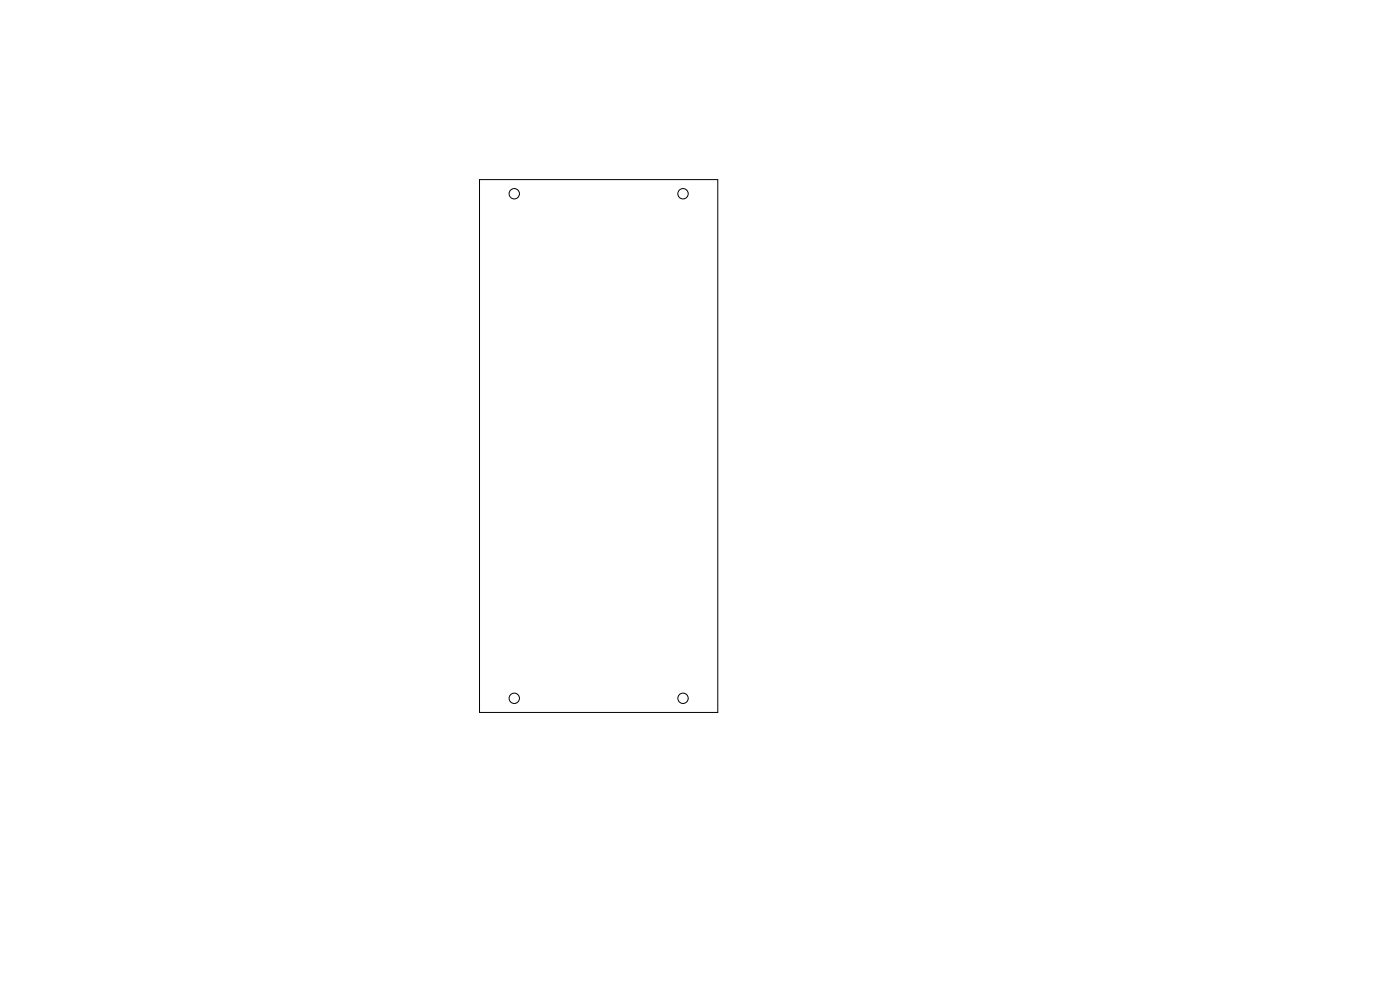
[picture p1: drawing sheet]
<svg xmlns="http://www.w3.org/2000/svg" width="297mm" height="210mm" viewBox="0 0 297 210" stroke-linecap="round" stroke-linejoin="round" font-family="sans-serif">
<g fill="none" stroke="#000" stroke-width=".21">
<path d="M101.7 38.1h50.6v113h-50.6z"/>
<circle cx="109.1" cy="41.1" r="1.1"/>
<circle cx="144.9" cy="41.1" r="1.1"/>
<circle cx="109.1" cy="148.1" r="1.1"/>
<circle cx="144.9" cy="148.1" r="1.1"/>
</g>
</svg>
